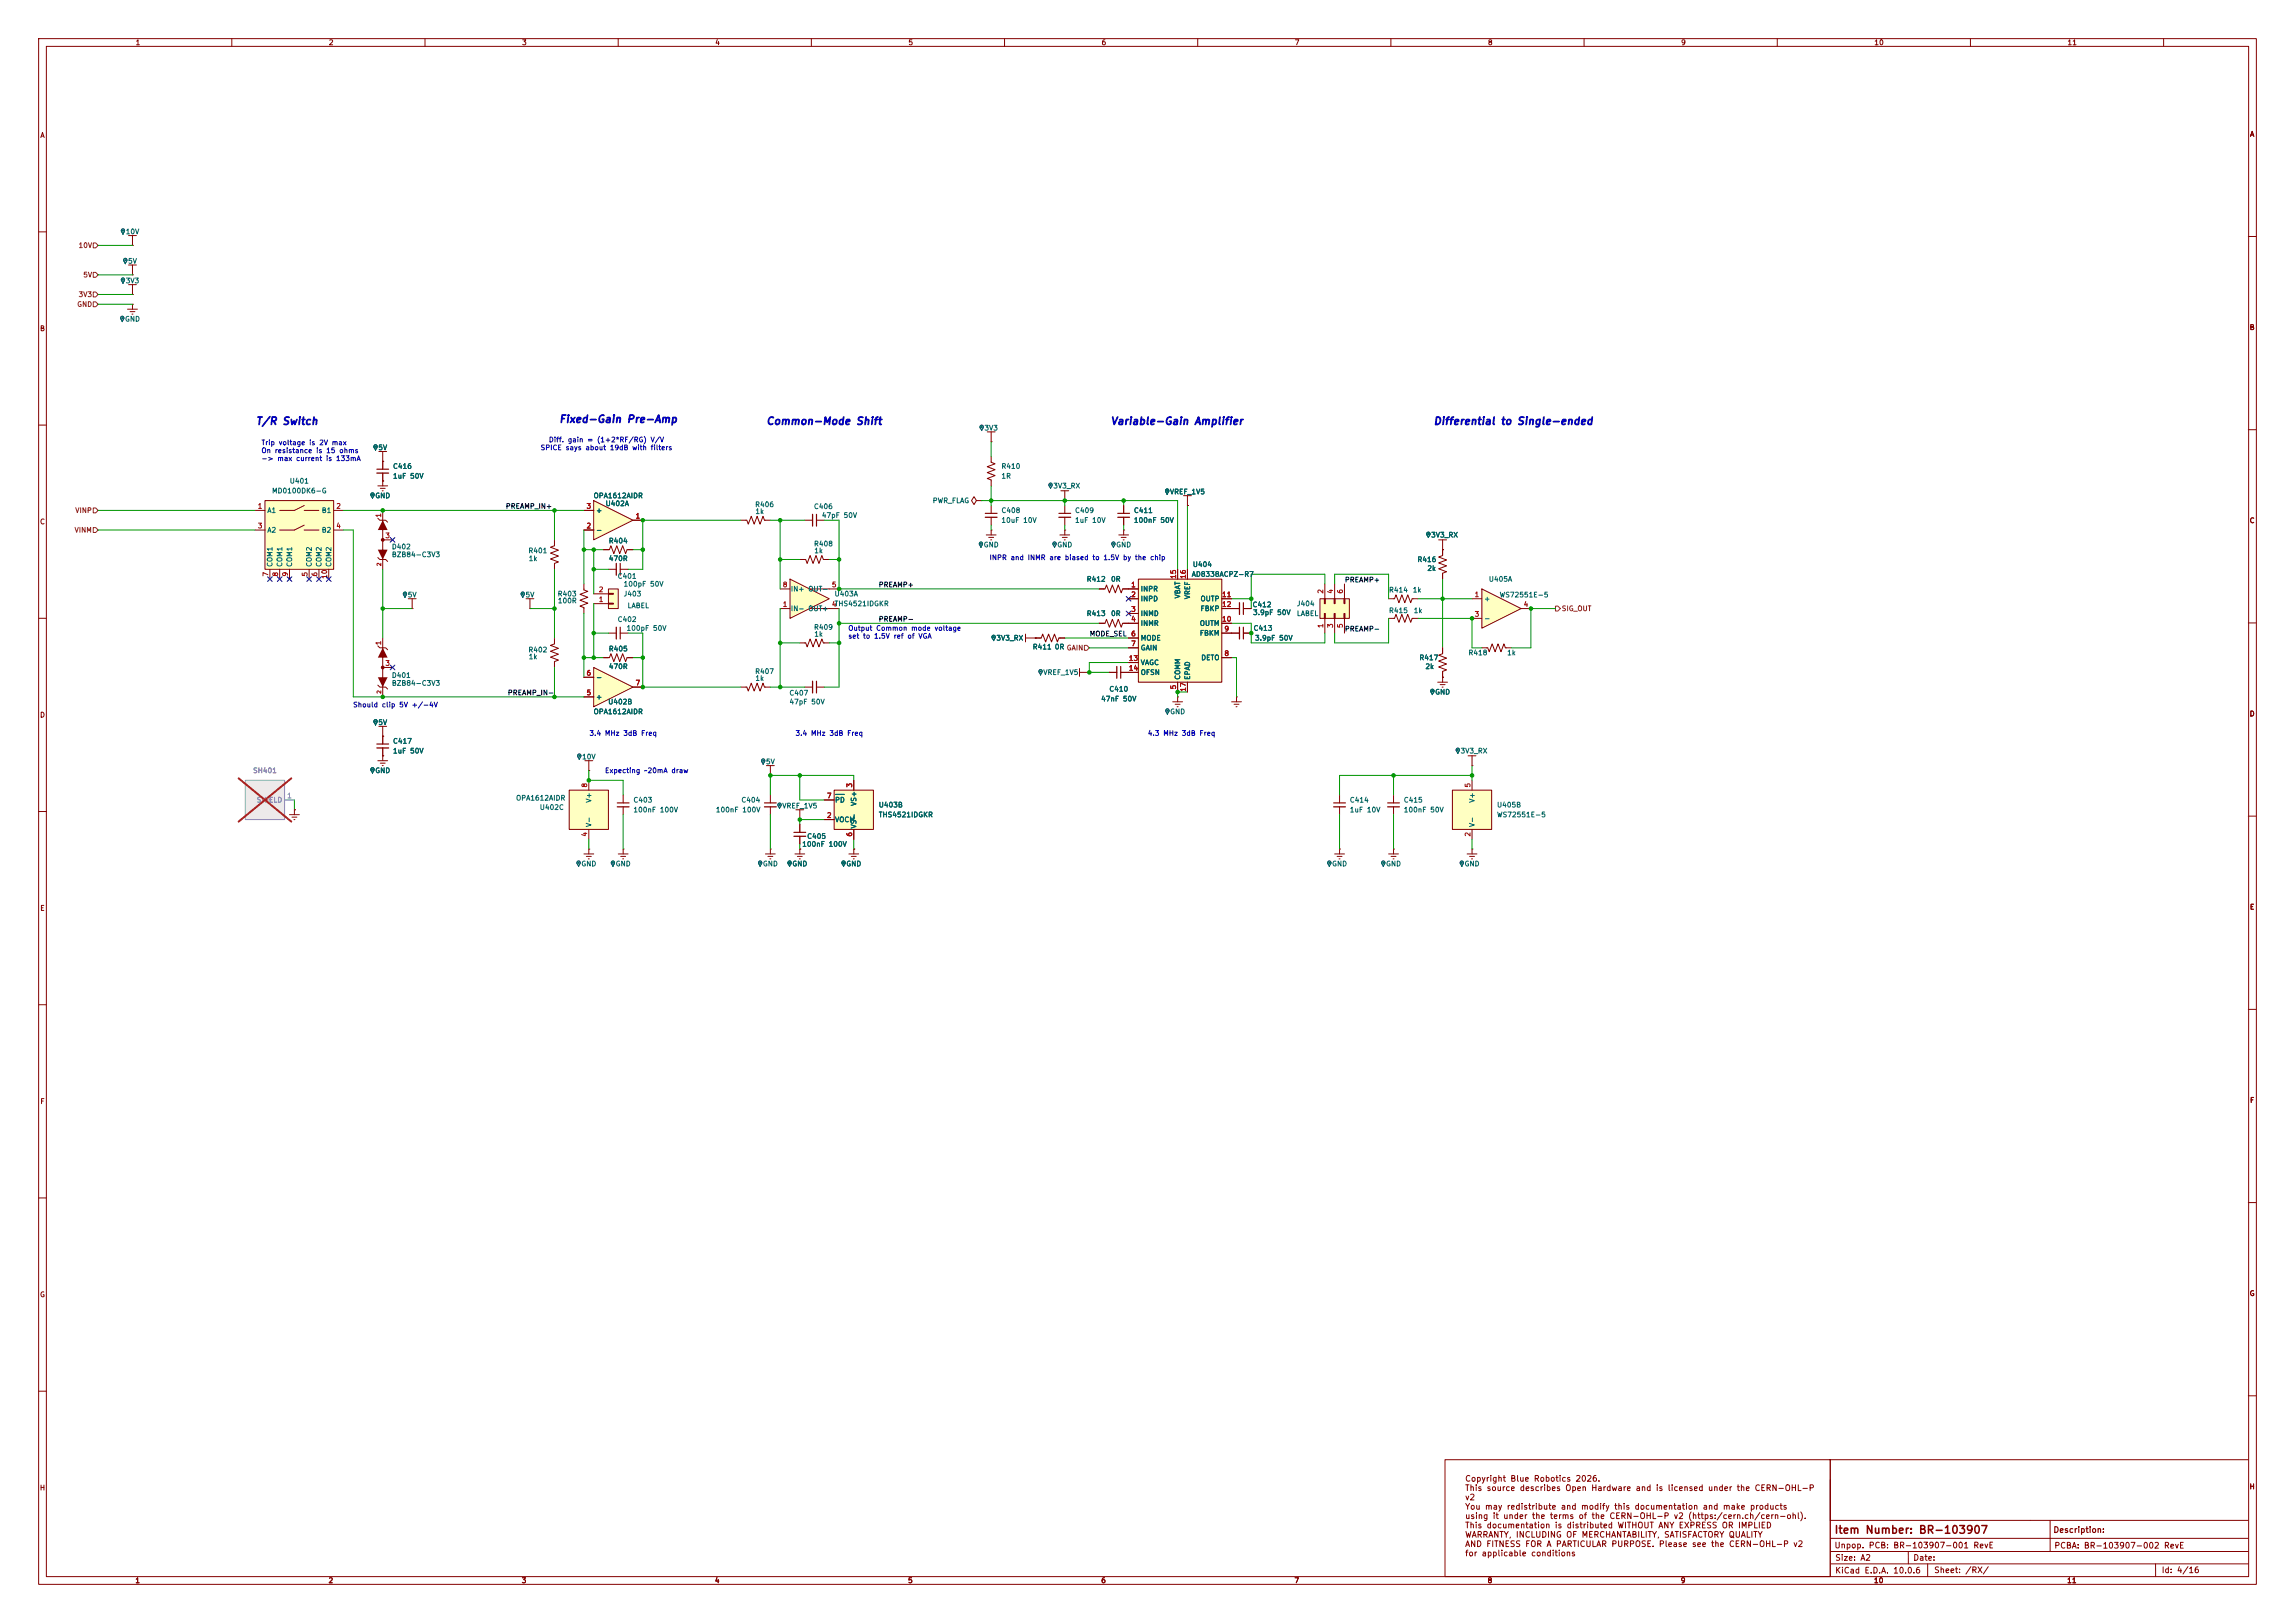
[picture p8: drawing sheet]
<svg xmlns="http://www.w3.org/2000/svg" width="594mm" height="420mm" viewBox="0 0 594 420" stroke-linecap="round" stroke-linejoin="round" font-family="sans-serif">
<defs><g id="words">
<text font-size="2" fill="#840000" x="474.7" y="397.4">Item Number: BR-103907</text>
<g font-size="1.9" fill="#0000c2">
<text x="66.1" y="110.4">T/R Switch</text>
<text x="144.6" y="109.9">Fixed-Gain Pre-Amp</text>
<text x="198.2" y="110.4">Common-Mode Shift</text>
<text x="287.3" y="110.4">Variable-Gain Amplifier</text>
<text x="370.9" y="110.4">Differential to Single-ended</text>
</g>
<g font-size="1.5" fill="#840000">
<text x="379.1" y="383.8">Copyright Blue Robotics 2026.</text>
<text x="379.1" y="386.2">This source describes Open Hardware and is licensed under the CERN-OHL-P</text>
<text x="379.1" y="388.6">v2</text>
<text x="379.1" y="391">You may redistribute and modify this documentation and make products</text>
<text x="379.1" y="393.4">using it under the terms of the CERN-OHL-P v2 (https:/cern.ch/cern-ohl).</text>
<text x="379.1" y="395.8">This documentation is distributed WITHOUT ANY EXPRESS OR IMPLIED</text>
<text x="379.1" y="398.3">WARRANTY, INCLUDING OF MERCHANTABILITY, SATISFACTORY QUALITY</text>
<text x="379.1" y="400.7">AND FITNESS FOR A PARTICULAR PURPOSE. Please see the CERN-OHL-P v2</text>
<text x="474.7" y="401">Unpop. PCB: BR-103907-001 RevE</text>
<text x="531.3" y="397">Description:</text>
<text x="531.6" y="401.1">PCBA: BR-103907-002 RevE</text>
<text x="379.1" y="403.1">for applicable conditions</text>
<text x="474.9" y="404.2">Size: A2</text>
<text x="474.9" y="407.5">KiCad E.D.A. 10.0.6</text>
<text x="495.1" y="404.2">Date:</text>
<text x="500.5" y="407.4">Sheet: /RX/</text>
<text x="559.4" y="407.4">Id: 4/16</text>
</g>
<g font-size="1.3" fill="#840000">
<text x="35" y="12">1</text>
<text x="85" y="12">2</text>
<text x="135" y="12">3</text>
<text x="185" y="12">4</text>
<text x="235" y="12">5</text>
<text x="285" y="12">6</text>
<text x="335" y="12">7</text>
<text x="385" y="12">8</text>
<text x="435" y="12">9</text>
<text x="485" y="12">10</text>
<text x="535" y="12">11</text>
<text x="10.3" y="36">A</text>
<text x="582.2" y="35.7">A</text>
<text x="10.2" y="86">B</text>
<text x="582.1" y="85.7">B</text>
<text x="10.2" y="136">C</text>
<text x="582.1" y="135.7">C</text>
<text x="10.2" y="186">D</text>
<text x="582.1" y="185.7">D</text>
<text x="10.3" y="236">E</text>
<text x="582.2" y="235.7">E</text>
<text x="10.3" y="286">F</text>
<text x="582.2" y="285.7">F</text>
<text x="10.2" y="336">G</text>
<text x="582.1" y="335.7">G</text>
<text x="10.2" y="386">H</text>
<text x="582.1" y="385.7">H</text>
<text x="34.9" y="410">1</text>
<text x="84.9" y="410">2</text>
<text x="134.9" y="410">3</text>
<text x="184.9" y="410">4</text>
<text x="234.9" y="410">5</text>
<text x="284.9" y="410">6</text>
<text x="334.9" y="410">7</text>
<text x="384.9" y="410">8</text>
<text x="434.9" y="410">9</text>
<text x="484.9" y="410">10</text>
<text x="534.9" y="410">11</text>
</g>
<g font-size="1.3" fill="#725600">
<text x="20.2" y="64.5">10V</text>
<text x="20.2" y="77.2">3V3</text>
<text x="21.4" y="72.1">5V</text>
<text x="19.8" y="79.7">GND</text>
<text x="19.4" y="133">VINP</text>
<text x="19.2" y="138.1">VINM</text>
<text x="404.1" y="158.4">SIG_OUT</text>
</g>
<g font-size="1.3" fill="#006464">
<text x="32.4" y="60.9">10V</text>
<text x="33" y="68.5">5V</text>
<text x="32.4" y="73.6">3V3</text>
<text x="32.2" y="83.5">GND</text>
<text x="254.7" y="111.7">3V3</text>
<text x="97.8" y="116.8">5V</text>
<text x="74.9" y="125.4">U401</text>
<text x="101.6" y="121.6">C416</text>
<text x="101.6" y="124.2">1uF 50V</text>
<text x="259.1" y="121.6">R410</text>
<text x="259.1" y="124.2">1R</text>
<text x="70.3" y="128">MD0100DK6-G</text>
<text x="97" y="129.2">GND</text>
<text x="153.5" y="129.2">OPA1612AIDR</text>
<text x="156.6" y="131.3">U402A</text>
<text x="195.3" y="131.5">R406</text>
<text x="241.3" y="130.5">PWR_FLAG</text>
<text x="272.5" y="126.7">3V3_RX</text>
<text x="302.7" y="128.2">VREF_1V5</text>
<text x="69.1" y="133">A1</text>
<text x="83.1" y="133">B1</text>
<text x="154.2" y="133">+</text>
<text x="195.4" y="133.3">1k</text>
<text x="210.5" y="132">C406</text>
<text x="212.6" y="134.3">47pF 50V</text>
<text x="259.1" y="133">C408</text>
<text x="259.1" y="135.6">10uF 10V</text>
<text x="278.1" y="133">C409</text>
<text x="278.1" y="135.6">1uF 10V</text>
<text x="293.4" y="133">C411</text>
<text x="293.4" y="135.6">100nF 50V</text>
<text x="69.1" y="138.1">A2</text>
<text x="83.1" y="138.1">B2</text>
<text x="101.3" y="142.4">D402</text>
<text x="136.6" y="143.5">R401</text>
<text x="154.2" y="138.1">-</text>
<text x="157.4" y="140.9">R404</text>
<text x="210.6" y="141.7">R408</text>
<text x="210.6" y="143.5">1k</text>
<text x="254.5" y="141.9">GND</text>
<text x="273.5" y="141.9">GND</text>
<text x="288.8" y="141.9">GND</text>
<text x="370.3" y="139.4">3V3_RX</text>
<text x="70.8" y="146.8" transform="rotate(-90 70.8 146.8)">COM1</text>
<text x="73.4" y="146.8" transform="rotate(-90 73.4 146.8)">COM1</text>
<text x="75.9" y="146.8" transform="rotate(-90 75.9 146.8)">COM1</text>
<text x="81" y="146.8" transform="rotate(-90 81 146.8)">COM2</text>
<text x="83.5" y="146.8" transform="rotate(-90 83.5 146.8)">COM2</text>
<text x="86.1" y="146.8" transform="rotate(-90 86.1 146.8)">COM2</text>
<text x="101.3" y="144.5">BZB84-C3V3</text>
<text x="136.7" y="145.5">1k</text>
<text x="157.4" y="145.5">470R</text>
<text x="308.3" y="149.6">AD8338ACPZ-R7</text>
<text x="308.6" y="147">U404</text>
<text x="366.7" y="145.7">R416</text>
<text x="369.3" y="148">2k</text>
<text x="105.4" y="154.9">5V</text>
<text x="135.9" y="154.9">5V</text>
<text x="144.2" y="154.6">R403</text>
<text x="159.7" y="150.1">C401</text>
<text x="161.3" y="154.6">J403</text>
<text x="161.3" y="152.1">100pF 50V</text>
<text x="204.6" y="153.4">IN+ OUT-</text>
<text x="215.9" y="154.6">U403A</text>
<text x="281.1" y="150.8">R412</text>
<text x="287.4" y="150.8">0R</text>
<text x="295.1" y="153.4">INPR</text>
<text x="295.1" y="155.9">INPD</text>
<text x="305.8" y="155" transform="rotate(-90 305.8 155)">VBAT</text>
<text x="308.3" y="155.2" transform="rotate(-90 308.3 155.2)">VREF</text>
<text x="310.6" y="155.9">OUTP</text>
<text x="359.4" y="153.6">R414</text>
<text x="365.5" y="153.6">1k</text>
<text x="384" y="155.9">+</text>
<text x="385.2" y="150.8">U405A</text>
<text x="388" y="154.9">WS72551E-5</text>
<text x="144.3" y="156.4">100R</text>
<text x="159.7" y="161.2">C402</text>
<text x="162.3" y="157.7">LABEL</text>
<text x="204.6" y="158.4">IN- OUT+</text>
<text x="215.9" y="157.2">THS4521IDGKR</text>
<text x="281.1" y="159.7">R413</text>
<text x="287.4" y="159.7">0R</text>
<text x="295.1" y="159.7">INMD</text>
<text x="310.6" y="158.4">FBKP</text>
<text x="324.1" y="157.4">C412</text>
<text x="324.2" y="159.5">3.9pF 50V</text>
<text x="335.5" y="157.2">J404</text>
<text x="335.5" y="159.7">LABEL</text>
<text x="359.4" y="159">R415</text>
<text x="365.8" y="159">1k</text>
<text x="384" y="161">-</text>
<text x="162" y="163.5">100pF 50V</text>
<text x="210.6" y="163.3">R409</text>
<text x="210.6" y="165">1k</text>
<text x="257.8" y="166.1">3V3_RX</text>
<text x="295.1" y="162.3">INMR</text>
<text x="295.1" y="166.1">MODE</text>
<text x="310.4" y="164.8">FBKM</text>
<text x="310.4" y="162.3">OUTM</text>
<text x="324.3" y="163.5">C413</text>
<text x="324.7" y="166.1">3.9pF 50V</text>
<text x="136.6" y="169.1">R402</text>
<text x="136.7" y="170.9">1k</text>
<text x="157.4" y="168.9">R405</text>
<text x="157.4" y="173.4">470R</text>
<text x="267.2" y="168.3">R411</text>
<text x="272.9" y="168.3">0R GAIN</text>
<text x="272.9" y="168.3">0R</text>
<text x="295.1" y="168.6">GAIN</text>
<text x="295.1" y="172.4">VAGC</text>
<text x="310.8" y="171.1">DETO</text>
<text x="367.2" y="171.1">R417</text>
<text x="368.8" y="173.4">2k</text>
<text x="379.9" y="169.9">R418</text>
<text x="390" y="169.9">1k</text>
<text x="101.3" y="175.7">D401</text>
<text x="101.3" y="177.7">BZB84-C3V3</text>
<text x="154.2" y="176.2">-</text>
<text x="195.3" y="174.7">R407</text>
<text x="195.4" y="176.5">1k</text>
<text x="269.9" y="175">VREF_1V5</text>
<text x="287" y="179.3">C410</text>
<text x="295.1" y="175">OFSN</text>
<text x="305.8" y="176" transform="rotate(-90 305.8 176)">COMM</text>
<text x="308.3" y="176" transform="rotate(-90 308.3 176)">EPAD</text>
<text x="153.5" y="185.1">OPA1612AIDR</text>
<text x="154.2" y="181.3">+</text>
<text x="157.3" y="182.6">U402B</text>
<text x="204.2" y="180.3">C407</text>
<text x="204.2" y="182.6">47pF 50V</text>
<text x="284.9" y="181.8">47nF 50V</text>
<text x="302.7" y="185.1">GND</text>
<text x="371.3" y="180">GND</text>
<text x="97.8" y="187.9">5V</text>
<text x="101.6" y="192.7">C417</text>
<text x="101.6" y="195.3">1uF 50V</text>
<text x="150.5" y="196.8">10V</text>
<text x="377.9" y="195.3">3V3_RX</text>
<text x="97" y="200.4">GND</text>
<text x="198.1" y="198.1">5V</text>
<text x="133.4" y="207.5">OPA1612AIDR</text>
<text x="139.6" y="209.9">U402C</text>
<text x="153.4" y="207.9" transform="rotate(-90 153.4 207.9)">V+</text>
<text x="163.8" y="208">C403</text>
<text x="191.8" y="208">C404</text>
<text x="202.3" y="209.5">VREF_1V5</text>
<text x="216" y="208">PD</text>
<text x="221.9" y="208.7" transform="rotate(-90 221.9 208.7)">VS+</text>
<text x="227.3" y="209.2">U403B</text>
<text x="349.2" y="208">C414</text>
<text x="363.2" y="208">C415</text>
<text x="382" y="207.9" transform="rotate(-90 382 207.9)">V+</text>
<text x="387.3" y="209.2">U405B</text>
<text x="153.4" y="214.1" transform="rotate(-90 153.4 214.1)">V-</text>
<text x="163.8" y="210.5">100nF 100V</text>
<text x="185.2" y="210.5">100nF 100V</text>
<text x="216" y="213.1">VOCM</text>
<text x="221.9" y="214.5" transform="rotate(-90 221.9 214.5)">VS-</text>
<text x="227.3" y="211.8">THS4521IDGKR</text>
<text x="349.2" y="210.5">1uF 10V</text>
<text x="363.2" y="210.5">100nF 50V</text>
<text x="382" y="214.1" transform="rotate(-90 382 214.1)">V-</text>
<text x="387.3" y="211.8">WS72551E-5</text>
<text x="207.5" y="219.4">100nF 100V</text>
<text x="208.8" y="217.4">C405</text>
<text x="150.3" y="224.5">GND</text>
<text x="159.2" y="224.5">GND</text>
<text x="197.3" y="224.5">GND</text>
<text x="204.9" y="224.5">GND</text>
<text x="218.9" y="224.5">GND</text>
<text x="344.6" y="224.5">GND</text>
<text x="358.6" y="224.5">GND</text>
<text x="378.9" y="224.5">GND</text>
</g>
<g font-size="1.3" fill="#0000c2">
<text x="67.5" y="115.5">Trip voltage is 2V max</text>
<text x="67.5" y="117.6">On resistance is 15 ohms</text>
<text x="67.5" y="119.6">-&gt; max current is 133mA</text>
<text x="139.8" y="116.8">SPICE says about 19dB with filters</text>
<text x="141.9" y="114.8">Diff. gain = (1+2*RF/RG) V/V</text>
<text x="256" y="145.2">INPR and INMR are biased to 1.5V by the chip</text>
<text x="219.4" y="163.5">Output Common mode voltage</text>
<text x="219.4" y="165.6">set to 1.5V ref of VGA</text>
<text x="91.3" y="183.3">Should clip 5V +/-4V</text>
<text x="152.4" y="190.7">3.4 MHz 3dB Freq</text>
<text x="205.8" y="190.7">3.4 MHz 3dB Freq</text>
<text x="297" y="190.7">4.3 MHz 3dB Freq</text>
<text x="156.5" y="200.4">Expecting ~20mA draw</text>
</g>
<g font-size="1.3" fill="#a90000">
<text x="66.6" y="131.9">1</text>
<text x="86.9" y="131.9">2</text>
<text x="151.7" y="131.9">3</text>
<text x="66.6" y="137">3</text>
<text x="86.9" y="137">4</text>
<text x="98.9" y="134.1" transform="rotate(-90 98.9 134.1)">1</text>
<text x="151.7" y="137">2</text>
<text x="164.4" y="134.5">1</text>
<text x="99.6" y="139.6">3</text>
<text x="69.7" y="149.3" transform="rotate(-90 69.7 149.3)">7</text>
<text x="72.3" y="149.3" transform="rotate(-90 72.3 149.3)">8</text>
<text x="74.8" y="149.3" transform="rotate(-90 74.8 149.3)">9</text>
<text x="79.9" y="149.3" transform="rotate(-90 79.9 149.3)">5</text>
<text x="82.4" y="149.3" transform="rotate(-90 82.4 149.3)">6</text>
<text x="85" y="149.9" transform="rotate(-90 85 149.9)">10</text>
<text x="304.7" y="149.9" transform="rotate(-90 304.7 149.9)">15</text>
<text x="307.2" y="149.9" transform="rotate(-90 307.2 149.9)">16</text>
<text x="154.8" y="153.5">2</text>
<text x="202.5" y="152.3">8</text>
<text x="215.2" y="152.3">5</text>
<text x="292.6" y="152.3">1</text>
<text x="292.6" y="154.8">2</text>
<text x="316.2" y="154.8">11</text>
<text x="342.8" y="153.8" transform="rotate(-90 342.8 153.8)">2</text>
<text x="345.3" y="153.8" transform="rotate(-90 345.3 153.8)">4</text>
<text x="347.8" y="153.8" transform="rotate(-90 347.8 153.8)">6</text>
<text x="381.5" y="154.8">1</text>
<text x="154.8" y="156.1">1</text>
<text x="202.5" y="157.3">1</text>
<text x="215.2" y="157.3">4</text>
<text x="292.6" y="158.6">3</text>
<text x="292.6" y="161.2">4</text>
<text x="316.2" y="161.2">10</text>
<text x="316.2" y="157.3">12</text>
<text x="381.5" y="159.9">3</text>
<text x="394.2" y="157.3">4</text>
<text x="98.9" y="167.1" transform="rotate(-90 98.9 167.1)">1</text>
<text x="292.6" y="165">6</text>
<text x="292.6" y="167.5">7</text>
<text x="316.8" y="163.7">9</text>
<text x="342.8" y="162.7" transform="rotate(-90 342.8 162.7)">1</text>
<text x="345.3" y="162.7" transform="rotate(-90 345.3 162.7)">3</text>
<text x="347.8" y="162.7" transform="rotate(-90 347.8 162.7)">5</text>
<text x="99.6" y="172.6">3</text>
<text x="292" y="171.3">13</text>
<text x="292" y="173.9">14</text>
<text x="316.8" y="170">8</text>
<text x="151.7" y="175.1">6</text>
<text x="164.4" y="177.7">7</text>
<text x="304.7" y="178.5" transform="rotate(-90 304.7 178.5)">5</text>
<text x="307.2" y="179.1" transform="rotate(-90 307.2 179.1)">17</text>
<text x="151.7" y="180.2">5</text>
<text x="152.3" y="203.9" transform="rotate(-90 152.3 203.9)">8</text>
<text x="220.8" y="203.9" transform="rotate(-90 220.8 203.9)">3</text>
<text x="380.9" y="203.9" transform="rotate(-90 380.9 203.9)">5</text>
<text x="213.9" y="206.9">7</text>
<text x="213.9" y="212">2</text>
<text x="152.3" y="216.6" transform="rotate(-90 152.3 216.6)">4</text>
<text x="220.8" y="216.6" transform="rotate(-90 220.8 216.6)">6</text>
<text x="380.9" y="216.6" transform="rotate(-90 380.9 216.6)">2</text>
</g>
<g font-size="1.3" fill="#0f0f0f">
<text x="130.8" y="132">PREAMP_IN+</text>
<text x="227.3" y="152.3">PREAMP+</text>
<text x="348" y="151">PREAMP+</text>
<text x="227.3" y="161.2">PREAMP-</text>
<text x="281.9" y="165">MODE_SEL</text>
<text x="348" y="163.7">PREAMP-</text>
<text x="131.3" y="180.2">PREAMP_IN-</text>
</g>
<g font-size="1.3" fill="#939391">
<text x="65.4" y="200.4">SH401</text>
<text x="66.3" y="208">SHIELD</text>
</g>
<text font-size="1.3" fill="#a5a4a2" x="74.2" y="206.9">1</text>
<g font-size="1" fill="#a90000">
<text x="98.9" y="146.6" transform="rotate(-90 98.9 146.6)">2</text>
<text x="98.9" y="179.6" transform="rotate(-90 98.9 179.6)">2</text>
</g>
</g></defs>
<g fill="none" stroke="#840000" stroke-width=".26">
<path d="M10 10h574v400h-574zM12 12h570v396h-570zM60 10v2M110 10v2M160 10v2M210 10v2M260 10v2M310 10v2M360 10v2M410 10v2M460 10v2M510 10v2"/>
<path d="M560 10v2M10 60h2M581.9 61.2h2M10 110h2M581.9 111.2h2M156.2 142.2h1.5l.4-1 .8 2.1 .7-2.1 .8 2.1 .8-2.1 .7 2.1 .4-1.1h1.5M10 160h2M581.9 161.2h2M10 210h2M360.7 219.7h.1M360.7 219.7v1.3M581.9 211.2h2"/>
<path d="M357.7 222.9a.49 .49 0 0 1 .7 .2 .49 .49 0 0 1-.2 .7l-.2 .4-.1-.4a.64 .64 0 0 1-.2-.9zM359.4 221h2.5M360 221.6h1.3M360.6 222.3h.2M10 260h2M581.9 261.2h2M10 310h2M581.9 311.2h2M10 360h2M374 377.7h99.7v30.3h-99.7zM473.7 377.7h108.2M473.7 377.7v30.3"/>
<path d="M581.9 361.2h2M473.7 393.4h108.2M473.9 398.1h108M530.6 393.4v4.6M530.6 398.1v3.4M473.9 404.7h108M473.9 401.5h108M493.9 401.5v3.2M498.9 404.7v3.3M557.9 404.7v3.3"/>
</g>
<circle cx="358" cy="223.3" r=".09" fill="#840000" stroke="#840000" stroke-width=".26"/>
<path d="M357.7 222.9a.49 .49 0 0 1 .7 .2 .49 .49 0 0 1-.2 .7l-.2 .4-.1-.4a.64 .64 0 0 1-.2-.9z" fill="none" stroke="#006464" stroke-width=".26"/>
<circle cx="358" cy="223.3" r=".09" fill="#006464" stroke="#006464" stroke-width=".26"/>
<path d="M68.6 129.5h17.8v17.8h-17.8z" fill="#ffffc2"/>
<g fill="none" stroke="#840000" stroke-width=".26">
<path d="M96.9 115.2a.49 .49 0 0 1 .7 .2 .49 .49 0 0 1-.2 .7l-.2 .4-.1-.4a.64 .64 0 0 1-.2-.9zM98 116.8h2.1M99.1 119.4h.1M99.1 116.8v4.6M66 132.1h2.6M66 137.2h2.6M68.6 129.5h17.8v17.8h-17.8zM78.7 130.8l-2.5 1.3h-3.8M78.7 132.1h3.8M78.7 135.9l-2.5 1.3h-3.8M78.7 137.2h3.8M86.4 132.1h2.5"/>
<path d="M86.4 137.2h2.5M99.1 122.4v2.1M208.3 134.6h2M211.3 134.6h2.1M369.4 137.8a.49 .49 0 0 1 .7 .2 .49 .49 0 0 1-.2 .7l-.2 .4-.1-.3a.64 .64 0 0 1-.2-1zM372.4 139.7h2M373.4 139.7v2.5M69.8 147.3v2.6M72.4 147.3v2.6M74.9 147.3v2.6M80 147.3v2.6M82.5 147.3v2.6"/>
<path d="M85.1 147.3v2.6M151.1 151.1v1.6l1 .3-2 .8 2 .8-2 .7 2 .8-2 .7 1 .4v1.6M207 144.8h1.5l.4 1 .8-2 .7 2 .8-2 .8 2 .7-2 .4 1h1.5M373.4 142.2h.1M207 166.4h1.5l.4 1 .8-2 .7 2 .8-2 .8 2 .7-2 .4 1h1.5M346.7 219.7h.1M346.7 219.7v1.3M343.8 222.9a.49 .49 0 0 1 .7 .2 .49 .49 0 0 1-.2 .7l-.2 .4-.2-.4a.64 .64 0 0 1-.1-.9zM345.4 221h2.6M346.1 221.6h1.2M346.6 222.3h.2"/>
</g>
<g fill="#840000" stroke="#840000" stroke-width=".26">
<circle cx="369.7" cy="138.2" r=".09"/>
<circle cx="344.1" cy="223.3" r=".09"/>
<circle cx="97.2" cy="115.6" r=".09"/>
</g>
<path d="M96.9 115.2a.49 .49 0 0 1 .7 .2 .49 .49 0 0 1-.2 .7l-.2 .4-.1-.4a.64 .64 0 0 1-.2-.9zM369.4 137.8a.49 .49 0 0 1 .7 .2 .49 .49 0 0 1-.2 .7l-.2 .4-.1-.3a.64 .64 0 0 1-.2-1zM343.8 222.9a.49 .49 0 0 1 .7 .2 .49 .49 0 0 1-.2 .7l-.2 .4-.2-.4a.64 .64 0 0 1-.1-.9z" fill="none" stroke="#006464" stroke-width=".26"/>
<g fill="#006464" stroke="#006464" stroke-width=".26">
<circle cx="369.7" cy="138.2" r=".09"/>
<circle cx="344.1" cy="223.3" r=".09"/>
<circle cx="97.2" cy="115.6" r=".09"/>
</g>
<path d="M97.5 121.4h3.1M211.3 133.1v3" fill="none" stroke="#840000" stroke-width=".3"/>
<path d="M97.5 122.4h3.1M210.3 133.1v3" fill="none" stroke="#840000" stroke-width=".33"/>
<path d="M204.5 149.9l10.1 5-10.1 5.1z" fill="#ffffc2"/>
<g fill="none" stroke="#840000" stroke-width=".26">
<path d="M255.3 138.4h2.5M255.9 139.1h1.3M256.4 139.7h.3M256.5 137.2h.1M256.5 137.2v1.2M201.9 152.4h2.6M201.9 157.5h2.6M204.5 149.9l10.1 5-10.1 5.1zM209.5 152.4h7.7M209.5 157.5h7.7M253.6 140.4a.49 .49 0 0 1 .7 .1 .49 .49 0 0 1-.2 .7l-.2 .5-.2-.4a.64 .64 0 0 1-.1-.9zM373.4 142.2v1.6l-1 .3 2 .8-2 .8 2 .7-2 .8 2 .8-1 .3v1.6"/>
<path d="M268 165.1h1.5l.4-1 .7 2 .8-2 .8 2 .7-2 .8 2 .4-1h1.5M269 173.4a.49 .49 0 0 1 .7 .1 .49 .49 0 0 1-.2 .7l-.2 .5-.1-.4a.64 .64 0 0 1-.2-.9zM279.4 173v2M279.4 174h2.5M281.9 174h.1M381 219.7h.1M381 219.7v1.3M378.1 222.9a.49 .49 0 0 1 .7 .2 .49 .49 0 0 1-.2 .7l-.2 .4-.2-.4a.64 .64 0 0 1-.1-.9zM379.7 221h2.6M380.4 221.6h1.2M380.9 222.3h.2"/>
</g>
<g fill="#840000" stroke="#840000" stroke-width=".26">
<circle cx="253.9" cy="140.7" r=".09"/>
<circle cx="378.4" cy="223.3" r=".09"/>
<circle cx="269.3" cy="173.8" r=".09"/>
</g>
<path d="M253.6 140.4a.49 .49 0 0 1 .7 .1 .49 .49 0 0 1-.2 .7l-.2 .5-.2-.4a.64 .64 0 0 1-.1-.9zM269 173.4a.49 .49 0 0 1 .7 .1 .49 .49 0 0 1-.2 .7l-.2 .5-.1-.4a.64 .64 0 0 1-.2-.9zM378.1 222.9a.49 .49 0 0 1 .7 .2 .49 .49 0 0 1-.2 .7l-.2 .4-.2-.4a.64 .64 0 0 1-.1-.9z" fill="none" stroke="#006464" stroke-width=".26"/>
<g fill="#006464" stroke="#006464" stroke-width=".26">
<circle cx="253.9" cy="140.7" r=".09"/>
<circle cx="378.4" cy="223.3" r=".09"/>
<circle cx="269.3" cy="173.8" r=".09"/>
</g>
<path d="M383.5 152.4l10.2 5.1-10.2 5.1z" fill="#ffffc2"/>
<path d="M381 154.9h2.5M383.5 152.4l10.2 5.1-10.2 5.1zM393.7 157.5h2.5M256.9 164.5a.49 .49 0 0 1 .7 .2 .49 .49 0 0 1-.2 .6l-.2 .5-.2-.4a.64 .64 0 0 1-.1-.9zM265.4 164.1v2M265.4 165.1h2.6M268 165.1h.1M381 160h2.5" fill="none" stroke="#840000" stroke-width=".26"/>
<circle cx="257.2" cy="164.9" r=".09" fill="#840000" stroke="#840000" stroke-width=".26"/>
<path d="M256.9 164.5a.49 .49 0 0 1 .7 .2 .49 .49 0 0 1-.2 .6l-.2 .5-.2-.4a.64 .64 0 0 1-.1-.9z" fill="none" stroke="#006464" stroke-width=".26"/>
<circle cx="257.2" cy="164.9" r=".09" fill="#006464" stroke="#006464" stroke-width=".26"/>
<path d="M375.9 204.5h10.2v10.1h-10.2z" fill="#ffffc2"/>
<path d="M96.1 127.7a.49 .49 0 0 1 .7 .1 .49 .49 0 0 1-.2 .7l-.2 .5-.1-.4a.64 .64 0 0 1-.2-.9zM97.8 125.7h2.5M98.4 126.4h1.3M98.9 127h.3M99.1 124.5h.1M99.1 124.5v1.2M359.4 154.9h1.5l.4-1 .8 2.1 .7-2.1 .8 2.1 .8-2.1 .7 2.1 .4-1.1h1.5M359.4 160h1.5l.4-1 .8 2 .7-2 .8 2 .8-2 .7 2 .4-1h1.5M375.9 204.5h10.2v10.1h-10.2zM381 201.9v2.6M381 214.6v2.6" fill="none" stroke="#840000" stroke-width=".26"/>
<circle cx="96.4" cy="128" r=".09" fill="#840000" stroke="#840000" stroke-width=".26"/>
<path d="M96.1 127.7a.49 .49 0 0 1 .7 .1 .49 .49 0 0 1-.2 .7l-.2 .5-.1-.4a.64 .64 0 0 1-.2-.9z" fill="none" stroke="#006464" stroke-width=".26"/>
<circle cx="96.4" cy="128" r=".09" fill="#006464" stroke="#006464" stroke-width=".26"/>
<path d="M341.6 154.9h7.6v5.1h-7.6z" fill="#ffffc2"/>
<g fill="none" stroke="#840000" stroke-width=".26">
<path d="M31.5 72a.49 .49 0 0 1 .7 .2 .49 .49 0 0 1-.2 .7l-.2 .4-.1-.3a.64 .64 0 0 1-.2-1zM32.1 67a.49 .49 0 0 1 .7 .1 .49 .49 0 0 1-.2 .7l-.2 .4-.1-.3a.64 .64 0 0 1-.2-.9zM33.3 73.7h2M33.3 68.6h2M34.3 78.7h.1M34.3 76.2h.1M34.3 71.1h.1M34.3 68.6v2.5M34.3 73.7v2.5M34.3 78.7v1.3M31.4 81.9a.49 .49 0 0 1 .7 .2 .49 .49 0 0 1-.3 .7l-.2 .4-.1-.3a.64 .64 0 0 1-.1-1zM33 80h2.6"/>
<path d="M33.7 80.6h1.2M34.2 81.3h.2M191.8 134.6h1.5l.4 1 .7-2 .8 2 .8-2 .7 2 .8-2 .4 1h1.5M252.7 129.5l-.6-1-.6 1 .6 1.1 .6-1.1h1.3M254 129.5h.1M284.5 152.4h1.5l.4-1 .7 2 .8-2 .8 2 .7-2 .8 2 .4-1h1.5M318.8 157.5h2M321.8 157.5h2M341.6 154.9h7.6v5.1h-7.6zM342.8 158.8h.2v1.2h-.2zM342.8 154.9h.2v1.3h-.2zM342.9 151.1v3.8"/>
<path d="M345.3 158.8h.3v1.2h-.3zM345.3 154.9h.3v1.3h-.3zM345.4 151.1v3.8M347.9 158.8h.2v1.2h-.2zM347.9 154.9h.2v1.3h-.2zM348 151.1v3.8M284.5 161.3h1.5l.4-1 .7 2 .8-2 .8 2 .7-2 .8 2 .4-1h1.5M287 174h2.1M290.1 174h2M318.8 163.8h2M321.8 163.8h2M342.9 160v3.8"/>
<path d="M345.4 160v3.8M348 160v3.8M96.1 198.8a.49 .49 0 0 1 .7 .1 .49 .49 0 0 1-.2 .7l-.2 .5-.1-.4a.64 .64 0 0 1-.2-.9zM97.8 196.9h2.5M98.4 197.5h1.3M98.9 198.1h.3M99.1 195.6h.1M99.1 190.5v2M99.1 193.5v3.4M301.9 183.5a.49 .49 0 0 1 .7 .2 .49 .49 0 0 1-.2 .7l-.2 .4-.2-.3a.64 .64 0 0 1-.1-1zM303.5 181.6h2.6M304.2 182.2h1.2"/>
<path d="M304.7 182.9h.2M304.8 180.3h.1M304.8 180.3v1.3M318.8 181.6h2.5M319.4 182.2h1.3M319.9 182.9h.3M320 180.3h.1M320 180.3v1.3M201.5 207.9a.49 .49 0 0 1 .7 .2 .49 .49 0 0 1-.2 .7l-.2 .4-.2-.3a.64 .64 0 0 1-.1-1zM206 209.6h2M207 212.1h.1M207 219.7h.1"/>
<path d="M207 209.6v2.5M207 219.7v1.3M204.1 222.9a.49 .49 0 0 1 .7 .2 .49 .49 0 0 1-.2 .7l-.2 .4-.2-.4a.64 .64 0 0 1-.1-.9zM205.7 221h2.6M206.4 221.6h1.2M206.9 222.3h.2"/>
</g>
<g fill="#840000" stroke="#840000" stroke-width=".26">
<circle cx="31.6" cy="82.3" r=".09"/>
<circle cx="201.8" cy="208.3" r=".09"/>
<circle cx="31.8" cy="72.4" r=".09"/>
<circle cx="32.4" cy="67.3" r=".09"/>
<circle cx="302.2" cy="183.9" r=".09"/>
<circle cx="204.4" cy="223.3" r=".09"/>
<circle cx="96.4" cy="199.2" r=".09"/>
</g>
<path d="M31.5 72a.49 .49 0 0 1 .7 .2 .49 .49 0 0 1-.2 .7l-.2 .4-.1-.3a.64 .64 0 0 1-.2-1zM32.1 67a.49 .49 0 0 1 .7 .1 .49 .49 0 0 1-.2 .7l-.2 .4-.1-.3a.64 .64 0 0 1-.2-.9zM31.4 81.9a.49 .49 0 0 1 .7 .2 .49 .49 0 0 1-.3 .7l-.2 .4-.1-.3a.64 .64 0 0 1-.1-1zM96.1 198.8a.49 .49 0 0 1 .7 .1 .49 .49 0 0 1-.2 .7l-.2 .5-.1-.4a.64 .64 0 0 1-.2-.9zM301.9 183.5a.49 .49 0 0 1 .7 .2 .49 .49 0 0 1-.2 .7l-.2 .4-.2-.3a.64 .64 0 0 1-.1-1zM201.5 207.9a.49 .49 0 0 1 .7 .2 .49 .49 0 0 1-.2 .7l-.2 .4-.2-.3a.64 .64 0 0 1-.1-1zM204.1 222.9a.49 .49 0 0 1 .7 .2 .49 .49 0 0 1-.2 .7l-.2 .4-.2-.4a.64 .64 0 0 1-.1-.9z" fill="none" stroke="#006464" stroke-width=".26"/>
<g fill="#006464" stroke="#006464" stroke-width=".26">
<circle cx="31.6" cy="82.3" r=".09"/>
<circle cx="201.8" cy="208.3" r=".09"/>
<circle cx="31.8" cy="72.4" r=".09"/>
<circle cx="32.4" cy="67.3" r=".09"/>
<circle cx="302.2" cy="183.9" r=".09"/>
<circle cx="204.4" cy="223.3" r=".09"/>
<circle cx="96.4" cy="199.2" r=".09"/>
</g>
<path d="M321.8 156v3M290.1 172.5v3M321.8 162.3v3.1M97.5 192.5h3.1" fill="none" stroke="#840000" stroke-width=".3"/>
<path d="M320.8 156v3M289.1 172.5v3M320.8 162.3v3.1M97.5 193.5h3.1" fill="none" stroke="#840000" stroke-width=".33"/>
<path d="M294.6 149.9h21.6v26.6h-21.6z" fill="#ffffc2"/>
<g fill="none" stroke="#840000" stroke-width=".26">
<path d="M271.6 125.1a.49 .49 0 0 1 .7 .2 .49 .49 0 0 1-.2 .7l-.2 .4-.1-.3a.64 .64 0 0 1-.2-1zM274.6 127h2M275.6 129.5h.1M275.6 127v2.5M290.8 130.8v2M290.8 133.9v2M292.1 152.4h2.5M292.1 154.9h2.5M292.1 158.8h2.5M294.6 149.9h21.6v26.6h-21.6zM304.8 147.3v2.6M307.3 147.3v2.6"/>
<path d="M316.2 154.9h2.6M316.2 157.5h2.6M292.1 161.3h2.5M292.1 165.1h2.5M292.1 167.6h2.5M292.1 171.5h2.5M292.1 174h2.5M304.8 176.5v2.6M307.3 176.5v2.6M316.2 161.3h2.6M316.2 170.2h2.6M316.2 163.8h2.6"/>
<path d="M207 213.4v2M207 216.4v2M360.7 205.7v2.1M360.7 208.8v2"/>
</g>
<path d="M289.3 132.8h3.1M205.5 215.4h3M359.2 207.8h3" fill="none" stroke="#840000" stroke-width=".3"/>
<path d="M289.3 133.9h3.1M205.5 216.4h3M359.2 208.8h3" fill="none" stroke="#840000" stroke-width=".33"/>
<circle cx="271.9" cy="125.5" r=".09" fill="#840000" stroke="#840000" stroke-width=".26"/>
<path d="M271.6 125.1a.49 .49 0 0 1 .7 .2 .49 .49 0 0 1-.2 .7l-.2 .4-.1-.3a.64 .64 0 0 1-.2-1z" fill="none" stroke="#006464" stroke-width=".26"/>
<circle cx="271.9" cy="125.5" r=".09" fill="#006464" stroke="#006464" stroke-width=".26"/>
<path d="M215.9 204.5h10.2v10.1h-10.2z" fill="#ffffc2"/>
<g fill="none" stroke="#840000" stroke-width=".26">
<path d="M301.8 126.7a.49 .49 0 0 1 .7 .1 .49 .49 0 0 1-.2 .7l-.2 .4-.2-.3a.64 .64 0 0 1-.1-.9zM306.3 128.3h2.1M307.3 130.8h.1M307.3 128.3v2.5M96.9 186.3a.49 .49 0 0 1 .7 .2 .49 .49 0 0 1-.2 .7l-.2 .4-.1-.3a.64 .64 0 0 1-.2-1zM98 188h2.1M99.1 190.5h.1M99.1 188v2.5M377 193.7a.49 .49 0 0 1 .7 .2 .49 .49 0 0 1-.2 .7l-.2 .4-.1-.4a.64 .64 0 0 1-.2-.9zM380 195.6h2M381 198.1h.1M381 195.6v2.5"/>
<path d="M213.4 212.1h2.5M213.4 207h2.5M215.9 204.5h10.2v10.1h-10.2zM221 219.7h.1M221 201.9v2.6M221 214.6v2.6M221 219.7v1.3M218 222.9a.49 .49 0 0 1 .7 .2 .49 .49 0 0 1-.2 .7l-.2 .4-.1-.4a.64 .64 0 0 1-.2-.9zM219.7 221h2.5M220.3 221.6h1.3M220.9 222.3h.2"/>
</g>
<path d="M301.8 126.7a.49 .49 0 0 1 .7 .1 .49 .49 0 0 1-.2 .7l-.2 .4-.2-.3a.64 .64 0 0 1-.1-.9zM96.9 186.3a.49 .49 0 0 1 .7 .2 .49 .49 0 0 1-.2 .7l-.2 .4-.1-.3a.64 .64 0 0 1-.2-1zM377 193.7a.49 .49 0 0 1 .7 .2 .49 .49 0 0 1-.2 .7l-.2 .4-.1-.4a.64 .64 0 0 1-.2-.9zM216.3 205.6h2.2M218 222.9a.49 .49 0 0 1 .7 .2 .49 .49 0 0 1-.2 .7l-.2 .4-.1-.4a.64 .64 0 0 1-.2-.9z" fill="none" stroke="#006464" stroke-width=".26"/>
<g fill="#840000" stroke="#840000" stroke-width=".26">
<circle cx="97.2" cy="186.7" r=".09"/>
<circle cx="218.3" cy="223.3" r=".09"/>
<circle cx="302.1" cy="127" r=".09"/>
<circle cx="377.3" cy="194.1" r=".09"/>
</g>
<g fill="#006464" stroke="#006464" stroke-width=".26">
<circle cx="97.2" cy="186.7" r=".09"/>
<circle cx="218.3" cy="223.3" r=".09"/>
<circle cx="302.1" cy="127" r=".09"/>
<circle cx="377.3" cy="194.1" r=".09"/>
</g>
<path d="M153.7 129.5l10.1 5.1-10.1 5.1z" fill="#ffffc2"/>
<g fill="none" stroke="#840000" stroke-width=".26">
<path d="M253.8 110.1a.49 .49 0 0 1 .7 .2 .49 .49 0 0 1-.2 .7l-.2 .4-.2-.3a.64 .64 0 0 1-.1-1zM255.5 111.8h2.1M256.5 114.3h.1M256.5 118.1v1.5l1.1 .4-2.1 .8 2.1 .7-2.1 .8 2.1 .8-2.1 .7 1 .4v1.5M256.5 111.8v2.5M151.1 137.2h2.6M151.1 132.1h2.6M153.7 129.5l10.1 5.1-10.1 5.1zM163.8 134.6h2.6M256.5 130.8v2M256.5 133.9v2M370.4 178.5a.49 .49 0 0 1 .7 .1 .49 .49 0 0 1-.2 .7l-.2 .5-.1-.4a.64 .64 0 0 1-.2-.9z"/>
<path d="M372.1 176.5h2.5M372.7 177.2h1.3M373.3 177.8h.2M373.4 175.3h.1M373.4 175.3v1.2M383.5 167.6h1.6l.3 1.1 .8-2.1 .8 2.1 .7-2.1 .8 2.1 .8-2.1 .3 1h1.6"/>
</g>
<g fill="#840000" stroke="#840000" stroke-width=".26">
<circle cx="370.7" cy="178.8" r=".09"/>
<circle cx="254.1" cy="110.5" r=".09"/>
</g>
<path d="M253.8 110.1a.49 .49 0 0 1 .7 .2 .49 .49 0 0 1-.2 .7l-.2 .4-.2-.3a.64 .64 0 0 1-.1-1zM370.4 178.5a.49 .49 0 0 1 .7 .1 .49 .49 0 0 1-.2 .7l-.2 .5-.1-.4a.64 .64 0 0 1-.2-.9z" fill="none" stroke="#006464" stroke-width=".26"/>
<g fill="#006464" stroke="#006464" stroke-width=".26">
<circle cx="370.7" cy="178.8" r=".09"/>
<circle cx="254.1" cy="110.5" r=".09"/>
</g>
<path d="M255 132.8h3.1" fill="none" stroke="#840000" stroke-width=".3"/>
<path d="M255 133.9h3.1" fill="none" stroke="#840000" stroke-width=".33"/>
<path d="M157.5 152.4h2.5v5.1h-2.5z" fill="#ffffc2"/>
<g fill="none" stroke="#840000" stroke-width=".26">
<path d="M274.3 138.4h2.6M275 139.1h1.2M275.5 139.7h.2M275.6 137.2h.1M275.6 130.8v2M275.6 133.9v2M275.6 137.2v1.2M289.6 138.4h2.5M290.2 139.1h1.3M290.7 139.7h.3M290.8 137.2h.1M290.8 137.2v1.2"/>
<path d="M153.7 156.2h3.8M153.7 153.7h3.8M157.5 152.4h2.5v5.1h-2.5zM157.5 156.1h1.2v.2h-1.2zM157.5 153.5h1.2v.3h-1.2zM157.5 147.3h2M160.5 147.3h2.1M272.7 140.4a.49 .49 0 0 1 .7 .1 .49 .49 0 0 1-.3 .7l-.2 .5-.1-.4a.64 .64 0 0 1-.1-.9zM287.9 140.4a.49 .49 0 0 1 .7 .1 .49 .49 0 0 1-.2 .7l-.2 .5-.2-.4a.64 .64 0 0 1-.1-.9zM208.3 177.8h2M211.3 177.8h2.1M373.4 167.6v1.6l-1 .3 2 .8-2 .8 2 .7-2 .8 2 .8-1 .3v1.6"/>
<path d="M74.9 210.8h2.6M75.6 211.5h1.2M76.1 212.1h.2M76.2 209.6h.1M76.2 209.6v1.2M346.7 205.7v2.1M346.7 208.8v2"/>
</g>
<g fill="#840000" stroke="#840000" stroke-width=".26">
<circle cx="288.2" cy="140.7" r=".09"/>
<circle cx="272.9" cy="140.7" r=".09"/>
</g>
<path d="M272.7 140.4a.49 .49 0 0 1 .7 .1 .49 .49 0 0 1-.3 .7l-.2 .5-.1-.4a.64 .64 0 0 1-.1-.9zM287.9 140.4a.49 .49 0 0 1 .7 .1 .49 .49 0 0 1-.2 .7l-.2 .5-.2-.4a.64 .64 0 0 1-.1-.9z" fill="none" stroke="#006464" stroke-width=".26"/>
<g fill="#006464" stroke="#006464" stroke-width=".26">
<circle cx="288.2" cy="140.7" r=".09"/>
<circle cx="272.9" cy="140.7" r=".09"/>
</g>
<path d="M274.1 132.8h3M160.5 145.8v3M211.3 176.3v3M345.2 207.8h3" fill="none" stroke="#840000" stroke-width=".3"/>
<path d="M274.1 133.9h3M159.5 145.8v3M210.3 176.3v3M345.2 208.8h3" fill="none" stroke="#840000" stroke-width=".33"/>
<path d="M63.5 201.9h10.2v10.2h-10.2z" fill="#ebeae8"/>
<path d="M63.5 201.9h10.2v10.2h-10.2zM73.7 207h2.5" fill="none" stroke="#9c9b98" stroke-width=".26"/>
<path d="M61.7 201.4l13.7 11.2M75.4 201.4l-13.7 11.2" fill="none" stroke="#e12e31" stroke-width=".46"/>
<path d="M97.8 177.3l.5 .5h1.5l.5 .5M97.8 167.1l.5 .5h1.5l.5 .5M99.1 167.6v10.2" fill="none" stroke="#840000" stroke-width=".26"/>
<circle cx="99.1" cy="172.7" r=".36" fill="#840000" stroke="#840000" stroke-width=".26"/>
<g fill="#840000">
<path d="M97.8 175.3h2.5l-1.2 2.5z"/>
<path d="M99.1 167.6l1.2 2.6h-2.5z"/>
</g>
<path d="M97.8 134.1l.5 .5h1.5l.5 .5M99.1 134.6v10.2M97.8 144.3l.5 .5h1.5l.5 .5M99.1 165.1v2.5M99.1 177.8v2.5M99.1 172.7h2.5" fill="none" stroke="#840000" stroke-width=".26"/>
<circle cx="99.1" cy="139.7" r=".36" fill="#840000" stroke="#840000" stroke-width=".26"/>
<g fill="#840000">
<path d="M97.8 142.2h2.5l-1.2 2.6z"/>
<path d="M99.1 134.6l1.2 2.6h-2.5z"/>
</g>
<path d="M99.1 132.1v2.5M99.1 139.7h2.5M143.5 139.7v1.5l-1 .4 2 .8-2 .7 2 .8-2 .8 2 .7-1 .4v1.5M99.1 144.8v2.5M104.5 153.3a.49 .49 0 0 1 .7 .2 .49 .49 0 0 1-.2 .7l-.2 .4-.1-.4a.64 .64 0 0 1-.2-.9zM105.7 154.9h2M106.7 157.5h.1M106.7 154.9v2.6M135 153.3a.49 .49 0 0 1 .7 .2 .49 .49 0 0 1-.2 .7l-.2 .4-.1-.4a.64 .64 0 0 1-.2-.9zM136.1 154.9h2.1M137.2 157.5h.1M137.2 154.9v2.6" fill="none" stroke="#840000" stroke-width=".26"/>
<g fill="#840000" stroke="#840000" stroke-width=".26">
<circle cx="135.3" cy="153.7" r=".09"/>
<circle cx="104.8" cy="153.7" r=".09"/>
</g>
<path d="M104.5 153.3a.49 .49 0 0 1 .7 .2 .49 .49 0 0 1-.2 .7l-.2 .4-.1-.4a.64 .64 0 0 1-.2-.9zM135 153.3a.49 .49 0 0 1 .7 .2 .49 .49 0 0 1-.2 .7l-.2 .4-.1-.4a.64 .64 0 0 1-.2-.9z" fill="none" stroke="#006464" stroke-width=".26"/>
<g fill="#006464" stroke="#006464" stroke-width=".26">
<circle cx="135.3" cy="153.7" r=".09"/>
<circle cx="104.8" cy="153.7" r=".09"/>
</g>
<path d="M153.7 172.7l10.1 5.1-10.1 5.1z" fill="#ffffc2"/>
<g fill="none" stroke="#840000" stroke-width=".26">
<path d="M31.5 59.3a.49 .49 0 0 1 .7 .2 .49 .49 0 0 1-.2 .7l-.2 .4-.1-.3a.64 .64 0 0 1-.2-1zM33.3 61h2M34.3 63.5h.1M34.3 61v2.5M143.5 165.1v1.5l-1 .4 2 .8-2 .7 2 .8-2 .8 2 .7-1 .4v1.5M151.1 175.3h2.6M153.7 172.7l10.1 5.1-10.1 5.1zM156.2 170.2h1.5l.4-1 .8 2 .7-2 .8 2 .8-2 .7 2 .4-1h1.5M157.5 163.8h2M160.5 163.8h2.1M163.8 177.8h2.6M149.6 195.2a.49 .49 0 0 1 .7 .2 .49 .49 0 0 1-.2 .7l-.2 .4-.1-.3a.64 .64 0 0 1-.2-1z"/>
<path d="M151.1 180.3h2.6M151.4 196.9h2M152.4 199.4h.1M152.4 196.9v2.5M152.4 219.7h.1M152.4 219.7v1.3M161.3 219.7h.1M161.3 205.7v2.1M161.3 208.8v2M161.3 219.7v1.3M149.5 222.9a.49 .49 0 0 1 .7 .2 .49 .49 0 0 1-.2 .7l-.2 .4-.2-.4a.64 .64 0 0 1-.1-.9zM151.1 221h2.6"/>
<path d="M151.8 221.6h1.2M152.3 222.3h.2M158.4 222.9a.49 .49 0 0 1 .7 .2 .49 .49 0 0 1-.3 .7l-.2 .4-.1-.4a.64 .64 0 0 1-.1-.9zM160 221h2.6M160.7 221.6h1.2M161.2 222.3h.2"/>
</g>
<g fill="#840000" stroke="#840000" stroke-width=".26">
<circle cx="149.9" cy="195.6" r=".09"/>
<circle cx="31.8" cy="59.7" r=".09"/>
<circle cx="158.6" cy="223.3" r=".09"/>
<circle cx="149.8" cy="223.3" r=".09"/>
</g>
<path d="M31.5 59.3a.49 .49 0 0 1 .7 .2 .49 .49 0 0 1-.2 .7l-.2 .4-.1-.3a.64 .64 0 0 1-.2-1zM149.6 195.2a.49 .49 0 0 1 .7 .2 .49 .49 0 0 1-.2 .7l-.2 .4-.1-.3a.64 .64 0 0 1-.2-1zM149.5 222.9a.49 .49 0 0 1 .7 .2 .49 .49 0 0 1-.2 .7l-.2 .4-.2-.4a.64 .64 0 0 1-.1-.9zM158.4 222.9a.49 .49 0 0 1 .7 .2 .49 .49 0 0 1-.3 .7l-.2 .4-.1-.4a.64 .64 0 0 1-.1-.9z" fill="none" stroke="#006464" stroke-width=".26"/>
<g fill="#006464" stroke="#006464" stroke-width=".26">
<circle cx="149.9" cy="195.6" r=".09"/>
<circle cx="31.8" cy="59.7" r=".09"/>
<circle cx="158.6" cy="223.3" r=".09"/>
<circle cx="149.8" cy="223.3" r=".09"/>
</g>
<path d="M160.5 162.3v3.1M159.8 207.8h3" fill="none" stroke="#840000" stroke-width=".3"/>
<path d="M159.5 162.3v3.1M159.8 208.8h3" fill="none" stroke="#840000" stroke-width=".33"/>
<path d="M147.3 204.5h10.2v10.1h-10.2z" fill="#ffffc2"/>
<g fill="none" stroke="#840000" stroke-width=".26">
<path d="M99.1 119.4h.1M99.1 119.4v2M99.1 124.5h.1M99.1 122.4v2.1M151.1 137.2h2.6M151.1 132.1h2.6M163.8 134.6h2.6M290.8 130.8v2M290.8 133.9v2M307.3 130.8h.1M156.2 142.2h1.3M162.6 142.2h1.2"/>
<path d="M284.5 152.4h1.2M290.8 152.4h3.8M292.1 154.9h2.5M292.1 158.8h2.5M304.8 147.3v2.6M307.3 147.3v2.6M316.2 154.9h2.6M316.2 157.5h4.6M321.8 157.5h2M373.4 142.2h.1M373.4 142.2v1.3M373.4 148.6v1.3"/>
<path d="M151.1 175.3h2.6M156.2 170.2h1.3M162.6 170.2h1.2M163.8 177.8h2.6M191.8 177.8h1.5l.4 1 .7-2 .8 2 .8-2 .7 2 .8-2 .4 1h1.5M268 165.1h.1M268 165.1h1.2M274.3 165.1h1.3M284.5 161.3h1.2M287 174h2.1M290.1 174h4.5M290.8 161.3h3.8"/>
<path d="M292.1 165.1h2.5M292.1 167.6h2.5M292.1 171.5h2.5M304.8 176.5v2.6M307.3 176.5v2.6M316.2 161.3h2.6M316.2 170.2h2.6M316.2 163.8h4.6M321.8 163.8h2M373.4 175.3h.1M373.4 167.6v1.3M373.4 174v1.3"/>
<path d="M99.1 190.5h.1M99.1 195.6h.1M99.1 190.5v2M99.1 193.5v2.1M151.1 180.3h2.6M197.2 196.5a.49 .49 0 0 1 .7 .2 .49 .49 0 0 1-.2 .6l-.2 .5-.1-.4a.64 .64 0 0 1-.2-.9zM198.4 198.1h2M199.4 198.1v2.6M76.2 209.6h.1M147.3 204.5h10.2v10.1h-10.2zM152.4 201.9v2.6M152.4 214.6v2.6"/>
<path d="M199.4 200.7h.1M199.4 219.7h.1M199.4 205.7v2.1M199.4 208.8v2M199.4 219.7v1.3M207 219.7h.1M207 213.4v2M207 216.4v2M213.4 212.1h2.5M213.4 207h2.5M221 219.7h.1M221 201.9v2.6"/>
<path d="M221 214.6v2.6M196.5 222.9a.49 .49 0 0 1 .7 .2 .49 .49 0 0 1-.3 .7l-.2 .4-.1-.4a.64 .64 0 0 1-.1-.9zM198.1 221h2.6M198.8 221.6h1.2M199.3 222.3h.2"/>
</g>
<g fill="#840000" stroke="#840000" stroke-width=".26">
<circle cx="197.5" cy="196.9" r=".09"/>
<circle cx="196.7" cy="223.3" r=".09"/>
</g>
<g fill="none" stroke="#006464" stroke-width=".26">
<path d="M96.9 115.2a.49 .49 0 0 1 .7 .2 .49 .49 0 0 1-.2 .7l-.2 .4-.1-.4a.64 .64 0 0 1-.2-.9zM96.1 127.7a.49 .49 0 0 1 .7 .1 .49 .49 0 0 1-.2 .7l-.2 .5-.1-.4a.64 .64 0 0 1-.2-.9zM301.8 126.7a.49 .49 0 0 1 .7 .1 .49 .49 0 0 1-.2 .7l-.2 .4-.2-.3a.64 .64 0 0 1-.1-.9zM369.4 137.8a.49 .49 0 0 1 .7 .2 .49 .49 0 0 1-.2 .7l-.2 .4-.1-.3a.64 .64 0 0 1-.2-1zM256.9 164.5a.49 .49 0 0 1 .7 .2 .49 .49 0 0 1-.2 .6l-.2 .5-.2-.4a.64 .64 0 0 1-.1-.9zM370.4 178.5a.49 .49 0 0 1 .7 .1 .49 .49 0 0 1-.2 .7l-.2 .5-.1-.4a.64 .64 0 0 1-.2-.9zM96.1 198.8a.49 .49 0 0 1 .7 .1 .49 .49 0 0 1-.2 .7l-.2 .5-.1-.4a.64 .64 0 0 1-.2-.9zM96.9 186.3a.49 .49 0 0 1 .7 .2 .49 .49 0 0 1-.2 .7l-.2 .4-.1-.3a.64 .64 0 0 1-.2-1zM197.2 196.5a.49 .49 0 0 1 .7 .2 .49 .49 0 0 1-.2 .6l-.2 .5-.1-.4a.64 .64 0 0 1-.2-.9zM216.3 205.6h2.2M196.5 222.9a.49 .49 0 0 1 .7 .2 .49 .49 0 0 1-.3 .7l-.2 .4-.1-.4a.64 .64 0 0 1-.1-.9zM204.1 222.9a.49 .49 0 0 1 .7 .2 .49 .49 0 0 1-.2 .7l-.2 .4-.2-.4a.64 .64 0 0 1-.1-.9z"/>
<path d="M218 222.9a.49 .49 0 0 1 .7 .2 .49 .49 0 0 1-.2 .7l-.2 .4-.1-.4a.64 .64 0 0 1-.2-.9z"/>
</g>
<g fill="#006464" stroke="#006464" stroke-width=".26">
<circle cx="197.5" cy="196.9" r=".09"/>
<circle cx="196.7" cy="223.3" r=".09"/>
<circle cx="369.7" cy="138.2" r=".09"/>
<circle cx="302.1" cy="127" r=".09"/>
<circle cx="257.2" cy="164.9" r=".09"/>
<circle cx="204.4" cy="223.3" r=".09"/>
<circle cx="218.3" cy="223.3" r=".09"/>
<circle cx="370.7" cy="178.8" r=".09"/>
<circle cx="97.2" cy="186.7" r=".09"/>
<circle cx="96.4" cy="199.2" r=".09"/>
<circle cx="97.2" cy="115.6" r=".09"/>
<circle cx="96.4" cy="128" r=".09"/>
</g>
<path d="M197.9 207.8h3" fill="none" stroke="#840000" stroke-width=".3"/>
<path d="M197.9 208.8h3" fill="none" stroke="#840000" stroke-width=".33"/>
<path d="M24.1 70.5h.7l.6 .6-.6 .7h-.7zM24.1 75.6h.7l.6 .6-.6 .6h-.7zM24.1 78.1h.7l.6 .6-.6 .7h-.7zM24.1 62.9h.7l.6 .6-.6 .6h-.7zM24.1 131.4h.7l.6 .7-.6 .6h-.7zM24.1 136.5h.7l.6 .7-.6 .6h-.7zM402.6 156.8h.6l.7 .7-.7 .6h-.6zM280.7 167h.6l.6 .6-.6 .7h-.6z" fill="none" stroke="#725600" stroke-width=".26"/>
<g fill="none" stroke="#009600" stroke-width=".26">
<path d="M25.4 78.7h8.9M25.4 76.2h8.9M25.4 71.1h8.9M25.4 63.5h8.9M256.5 114.3v3.8M25.4 132.1h40.6M25.4 137.2h40.6M88.9 132.1h62.2M88.9 137.2h2.5v43.1h59.7M143.5 132.1v7.6M151.1 137.2v13.9M191.8 134.6h-25.4v12.7h-3.8"/>
<path d="M199.4 134.6h8.9M201.9 134.6v17.8M213.4 134.6h3.8v17.8h67.3M254 129.5h50.8v17.8M256.5 125.7v5.1M256.5 135.9v1.3M275.6 129.5v1.3M275.6 135.9v1.3M290.8 129.5v1.3M290.8 135.9v1.3M307.3 130.8v16.5M99.1 157.5h7.6"/>
<path d="M99.1 147.3v17.8M137.2 157.5h6.3M143.5 147.3v17.8M151.1 142.2h5.1M151.1 158.8v16.5M153.7 142.2v11.5M153.7 156.2v14M153.7 147.3h3.8M163.8 142.2h2.6M201.9 144.8h5.1M201.9 157.5v20.3M214.6 144.8h2.6"/>
<path d="M217.2 157.5v20.3h-3.8M318.8 154.9h5M342.9 151.1v-2.5h-19.1v8.9M345.4 151.1v-2.5h14v6.3M367 154.9h14M373.4 149.9v17.7M402.6 157.5h-6.4v10.1h-5M143.5 172.7v7.6M151.1 170.2h5.1M153.7 163.8h3.8M162.6 163.8h3.8v14h25.4M163.8 170.2h2.6"/>
<path d="M199.4 177.8h8.9M201.9 166.4h5.1M214.6 166.4h2.6M217.2 161.3h67.3M275.6 165.1h16.5M281.9 167.6h10.2M292.1 171.5h-10.2v2.5h5.1M307.3 179.1h-2.5v1.2M318.8 161.3h5v5.1h19.1v-2.6M318.8 170.2h1.2v10.1M359.4 160v6.4h-14v-2.6M367 160h14v7.6h2.5"/>
<path d="M152.4 199.4v2.5h8.9v3.8M381 198.1v3.8M76.2 207v2.6M152.4 217.2v2.5M161.3 210.8v8.9M199.4 210.8v8.9M207 200.7v6.3h6.4M207 218.4v1.3M213.4 212.1h-6.4v1.3M221 201.9v-1.2h-21.6v5M221 217.2v2.5M346.7 210.8v8.9"/>
<path d="M360.7 200.7v5M360.7 210.8v8.9M381 200.7h-34.3v5M381 217.2v2.5"/>
</g>
<g fill="none" stroke="#000084" stroke-width=".26">
<path d="M101 139.1l1.2 1.2M102.2 139.1l-1.2 1.2M69.2 149.3l1.3 1.2M70.5 149.3l-1.3 1.2M71.8 149.3l1.2 1.2M73 149.3l-1.2 1.2M74.3 149.3l1.2 1.2M75.5 149.3l-1.2 1.2M79.4 149.3l1.2 1.2M80.6 149.3l-1.2 1.2M81.9 149.3l1.3 1.2M83.2 149.3l-1.3 1.2"/>
<path d="M84.5 149.3l1.2 1.2M85.7 149.3l-1.2 1.2M291.5 154.3l1.2 1.2M291.5 158.1l1.2 1.3M292.7 154.3l-1.2 1.2M292.7 158.1l-1.2 1.3M101 172.1l1.2 1.2M102.2 172.1l-1.2 1.2"/>
</g>
<path d="M73.7 207h2.5" fill="none" stroke="#9c9b98" stroke-width=".26"/>
<path d="M61.7 201.4l13.7 11.2M75.4 201.4l-13.7 11.2" fill="none" stroke="#e12e31" stroke-width=".46"/>
<g fill="#009600" stroke="#009600" stroke-width=".26">
<circle cx="396.2" cy="157.5" r=".46"/>
<circle cx="373.4" cy="154.9" r=".46"/>
<circle cx="381" cy="160" r=".46"/>
<circle cx="281.9" cy="174" r=".46"/>
<circle cx="304.8" cy="179.1" r=".46"/>
<circle cx="323.8" cy="163.8" r=".46"/>
<circle cx="323.8" cy="154.9" r=".46"/>
<circle cx="275.6" cy="129.5" r=".46"/>
<circle cx="290.8" cy="129.5" r=".46"/>
<circle cx="217.2" cy="166.4" r=".46"/>
<circle cx="207" cy="200.7" r=".46"/>
<circle cx="201.9" cy="166.4" r=".46"/>
<circle cx="256.5" cy="129.5" r=".46"/>
<circle cx="207" cy="212.1" r=".46"/>
<circle cx="360.7" cy="200.7" r=".46"/>
<circle cx="381" cy="200.7" r=".46"/>
<circle cx="143.5" cy="132.1" r=".46"/>
<circle cx="166.4" cy="134.6" r=".46"/>
<circle cx="201.9" cy="134.6" r=".46"/>
<circle cx="217.2" cy="144.8" r=".46"/>
<circle cx="217.2" cy="152.4" r=".46"/>
<circle cx="217.2" cy="161.3" r=".46"/>
<circle cx="151.1" cy="142.2" r=".46"/>
<circle cx="143.5" cy="157.5" r=".46"/>
<circle cx="201.9" cy="144.8" r=".46"/>
<circle cx="99.1" cy="180.3" r=".46"/>
<circle cx="166.4" cy="142.2" r=".46"/>
<circle cx="153.7" cy="142.2" r=".46"/>
<circle cx="153.7" cy="147.3" r=".46"/>
<circle cx="99.1" cy="157.5" r=".46"/>
<circle cx="143.5" cy="180.3" r=".46"/>
<circle cx="166.4" cy="170.2" r=".46"/>
<circle cx="153.7" cy="170.2" r=".46"/>
<circle cx="151.1" cy="170.2" r=".46"/>
<circle cx="153.7" cy="163.8" r=".46"/>
<circle cx="152.4" cy="201.9" r=".46"/>
<circle cx="201.9" cy="177.8" r=".46"/>
<circle cx="199.4" cy="200.7" r=".46"/>
<circle cx="166.4" cy="177.8" r=".46"/>
<circle cx="99.1" cy="132.1" r=".46"/>
</g>
<use href="#words"/>
</svg>
